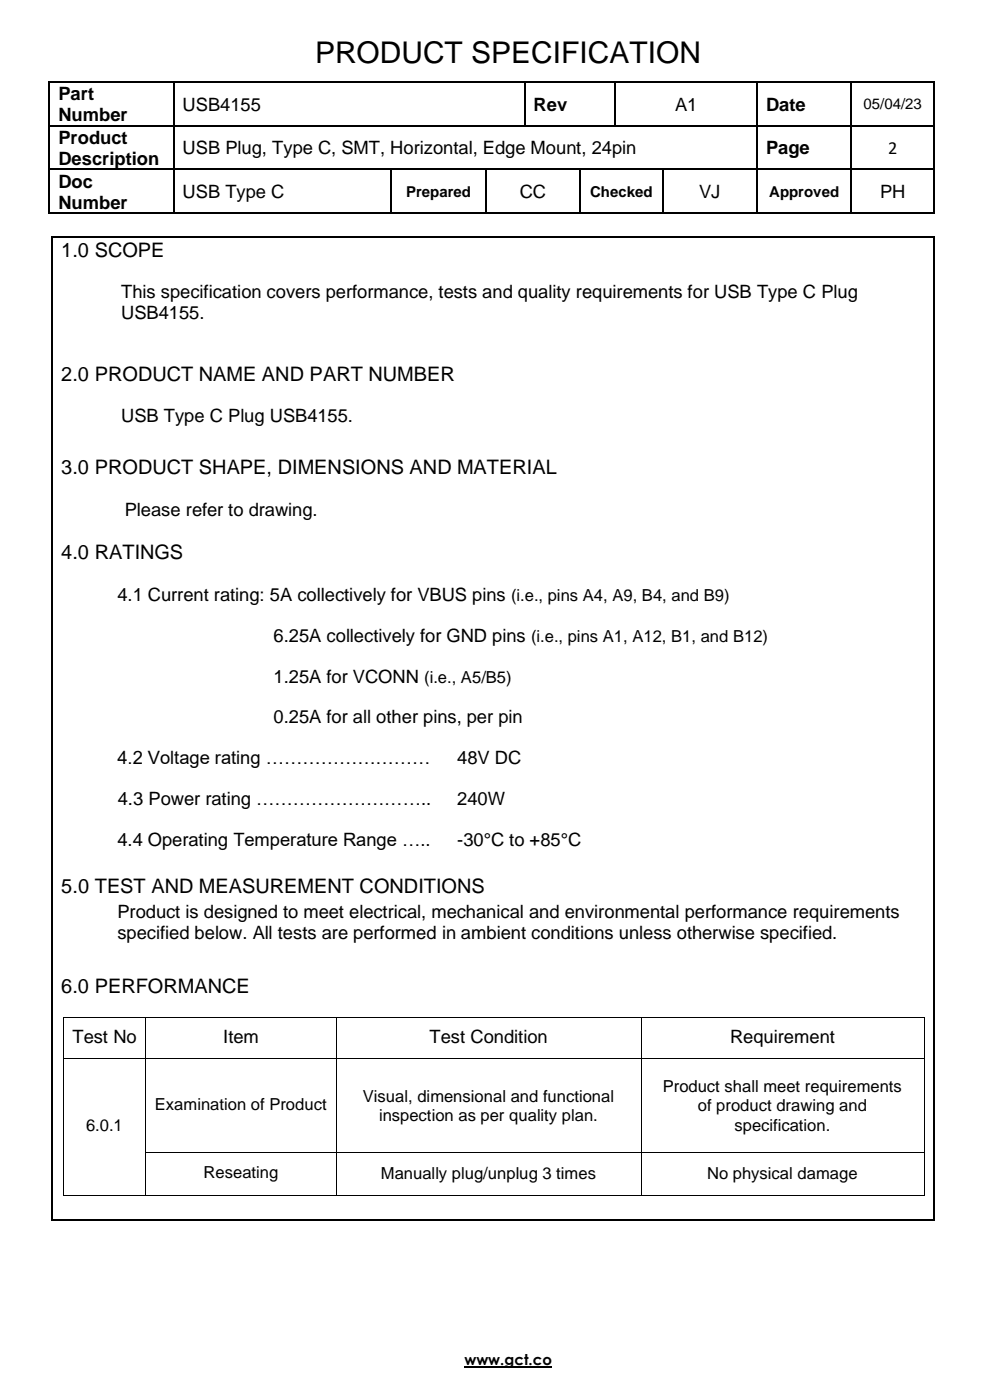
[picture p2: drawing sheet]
<svg xmlns="http://www.w3.org/2000/svg" width="210mm" height="297mm" viewBox="0 0 210 297" stroke-linecap="round" stroke-linejoin="round" font-family="sans-serif">
<defs><g id="words">
<text font-size="6.3" x="66.8" y="13.4">PRODUCT SPECIFICATION</text>
<g font-size="4.2">
<text x="13" y="54.5">1.0 SCOPE</text>
<text x="13" y="80.7">2.0 PRODUCT NAME AND PART NUMBER</text>
<text x="13" y="100.6">3.0 PRODUCT SHAPE, DIMENSIONS AND MATERIAL</text>
<text x="13" y="118.6">4.0 RATINGS</text>
<text x="13" y="189.4">5.0 TEST AND MEASUREMENT CONDITIONS</text>
<text x="13" y="210.6">6.0 PERFORMANCE</text>
</g>
<g font-size="3.9">
<text x="12.4" y="21.2">Part</text>
<text x="38.7" y="23.5">USB4155</text>
<text x="113.2" y="23.5">Rev</text>
<text x="143.2" y="23.5">A1</text>
<text x="162.5" y="23.5">Date</text>
<text x="12.4" y="25.7">Number</text>
<text x="12.4" y="30.5">Product</text>
<text x="12.4" y="35">Description</text>
<text x="38.7" y="32.7">USB Plug, Type C, SMT, Horizontal, Edge Mount, 24pin</text>
<text x="162.5" y="32.7">Page</text>
<text x="188.3" y="32.6">2</text>
<text x="12.4" y="39.8">Doc</text>
<text x="12.4" y="44.2">Number</text>
<text x="38.7" y="42">USB Type C</text>
<text x="110.2" y="42">CC</text>
<text x="148.3" y="42">VJ</text>
<text x="186.6" y="42">PH</text>
<text x="25.7" y="63.3">This specification covers performance, tests and quality requirements for USB Type C Plug</text>
<text x="25.7" y="67.7">USB4155.</text>
<text x="25.7" y="89.5">USB Type C Plug USB4155.</text>
<text x="26.5" y="109.4">Please refer to drawing.</text>
<text x="24.9" y="127.5">4.1 Current rating: 5A collectively for VBUS pins (i.e., pins A4, A9, B4, and B9)</text>
<text x="58" y="136.1">6.25A collectively for GND pins (i.e., pins A1, A12, B1, and B12)</text>
<text x="58" y="144.8">1.25A for VCONN (i.e., A5/B5)</text>
<text x="58" y="153.4">0.25A for all other pins, per pin</text>
<text x="24.9" y="162.1">4.2 Voltage rating ………………………</text>
<text x="97" y="162.1">48V DC</text>
<text x="25" y="170.8">4.3 Power rating ………………………..</text>
<text x="97" y="170.8">240W</text>
<text x="24.9" y="179.4">4.4 Operating Temperature Range …..</text>
<text x="97" y="179.4">-30°C to +85°C</text>
<text x="24.9" y="194.6">Product is designed to meet electrical, mechanical and environmental performance requirements</text>
<text x="24.9" y="199.1">specified below. All tests are performed in ambient conditions unless otherwise specified.</text>
<text x="15.4" y="221.3">Test No</text>
<text x="47.3" y="221.3">Item</text>
<text x="91.1" y="221.3">Test Condition</text>
<text x="154.8" y="221.3">Requirement</text>
</g>
<g font-size="3.5">
<text x="77" y="233.7">Visual, dimensional and functional</text>
<text x="140.6" y="231.7">Product shall meet requirements</text>
<text x="18.3" y="240">6.0.1</text>
<text x="32.9" y="235.5">Examination of Product</text>
<text x="80.4" y="237.8">inspection as per quality plan.</text>
<text x="148" y="235.7">of product drawing and</text>
<text x="155.8" y="239.8">specification.</text>
<text x="43.2" y="249.9">Reseating</text>
<text x="80.8" y="250.2">Manually plug/unplug 3 times</text>
<text x="150" y="250.2">No physical damage</text>
</g>
<g font-size="3.2">
<text x="183.1" y="23.2">05/04/23</text>
<text x="86.1" y="41.7">Prepared</text>
<text x="125.2" y="41.7">Checked</text>
<text x="163.1" y="41.7">Approved</text>
<text x="98.5" y="289.6">www.gct.co</text>
</g>
</g></defs>
<g fill="#000">
<path d="M10.3 17.2h.4v.4h-.4z" fill-rule="evenodd"/>
<path d="M10.3 17.2h.4v.4h-.4z" fill-rule="evenodd"/>
<path d="M36.7 17.2h.3v.4h-.3z" fill-rule="evenodd"/>
<path d="M111.1 17.2h.3v.4h-.3z" fill-rule="evenodd"/>
<path d="M130.4 17.2h.3v.4h-.3z" fill-rule="evenodd"/>
<path d="M160.4 17.2h.3v.4h-.3z" fill-rule="evenodd"/>
<path d="M180.4 17.2h.4v.4h-.4z" fill-rule="evenodd"/>
<path d="M197.9 17.2h.3v.4h-.3z" fill-rule="evenodd"/>
<path d="M197.9 17.2h.3v.4h-.3z" fill-rule="evenodd"/>
<path d="M10.3 26.5h.4v.3h-.4z" fill-rule="evenodd"/>
<path d="M10.3 35.8h.4v.3h-.4z" fill-rule="evenodd"/>
<path d="M36.7 26.5h.3v.3h-.3z" fill-rule="evenodd"/>
<path d="M36.7 35.8h.3v.3h-.3z" fill-rule="evenodd"/>
<path d="M82.9 35.8h.3v.3h-.3z" fill-rule="evenodd"/>
<path d="M102.9 35.8h.3v.3h-.3z" fill-rule="evenodd"/>
<path d="M111.1 26.5h.3v.3h-.3z" fill-rule="evenodd"/>
<path d="M122.9 35.8h.3v.3h-.3z" fill-rule="evenodd"/>
<path d="M130.4 26.5h.3v.3h-.3z" fill-rule="evenodd"/>
<path d="M140.4 35.8h.4v.3h-.4z" fill-rule="evenodd"/>
<path d="M160.4 26.5h.3v.3h-.3z" fill-rule="evenodd"/>
<path d="M160.4 35.8h.3v.3h-.3z" fill-rule="evenodd"/>
<path d="M180.4 26.5h.4v.3h-.4z" fill-rule="evenodd"/>
<path d="M180.4 35.8h.4v.3h-.4z" fill-rule="evenodd"/>
<path d="M197.9 26.5h.3v.3h-.3z" fill-rule="evenodd"/>
<path d="M197.9 35.8h.3v.3h-.3z" fill-rule="evenodd"/>
<path d="M10.3 45.1h.4v.3h-.4z" fill-rule="evenodd"/>
<path d="M10.3 45.1h.4v.3h-.4z" fill-rule="evenodd"/>
<path d="M10.9 50.2h.4v.3h-.4z" fill-rule="evenodd"/>
<path d="M10.9 50.2h.4v.3h-.4z" fill-rule="evenodd"/>
<path d="M36.7 45.1h.3v.3h-.3z" fill-rule="evenodd"/>
<path d="M82.9 45.1h.3v.3h-.3z" fill-rule="evenodd"/>
<path d="M102.9 45.1h.3v.3h-.3z" fill-rule="evenodd"/>
<path d="M122.9 45.1h.3v.3h-.3z" fill-rule="evenodd"/>
<path d="M140.4 45.1h.4v.3h-.4z" fill-rule="evenodd"/>
<path d="M160.4 45.1h.3v.3h-.3z" fill-rule="evenodd"/>
<path d="M180.4 45.1h.4v.3h-.4z" fill-rule="evenodd"/>
<path d="M197.9 45.1h.3v.3h-.3z" fill-rule="evenodd"/>
<path d="M197.9 45.1h.3v.3h-.3z" fill-rule="evenodd"/>
<path d="M197.9 50.2h.3v.3h-.3z" fill-rule="evenodd"/>
<path d="M197.9 50.2h.3v.3h-.3z" fill-rule="evenodd"/>
<path d="M13.3 215.7h.2v.2h-.2z" fill-rule="evenodd"/>
<path d="M13.3 215.7h.2v.2h-.2z" fill-rule="evenodd"/>
<path d="M30.8 215.7h.2v.2h-.2z" fill-rule="evenodd"/>
<path d="M71.3 215.7h.1v.2h-.1z" fill-rule="evenodd"/>
<path d="M135.9 215.7h.2v.2h-.2z" fill-rule="evenodd"/>
<path d="M195.9 215.7h.2v.2h-.2z" fill-rule="evenodd"/>
<path d="M195.9 215.7h.2v.2h-.2z" fill-rule="evenodd"/>
<path d="M13.3 224.4h.2v.2h-.2z" fill-rule="evenodd"/>
<path d="M30.8 224.4h.2v.2h-.2z" fill-rule="evenodd"/>
<path d="M71.3 224.4h.1v.2h-.1z" fill-rule="evenodd"/>
<path d="M135.9 224.4h.2v.2h-.2z" fill-rule="evenodd"/>
<path d="M195.9 224.4h.2v.2h-.2z" fill-rule="evenodd"/>
<path d="M10.9 258.6h.4v.4h-.4z" fill-rule="evenodd"/>
<path d="M10.9 258.6h.4v.4h-.4z" fill-rule="evenodd"/>
<path d="M13.3 244.3h.2v.2h-.2z" fill-rule="evenodd"/>
<path d="M13.3 253.4h.2v.2h-.2z" fill-rule="evenodd"/>
<path d="M13.3 253.4h.2v.2h-.2z" fill-rule="evenodd"/>
<path d="M30.8 244.3h.2v.2h-.2z" fill-rule="evenodd"/>
<path d="M30.8 253.4h.2v.2h-.2z" fill-rule="evenodd"/>
<path d="M71.3 244.3h.1v.2h-.1z" fill-rule="evenodd"/>
<path d="M71.3 253.4h.1v.2h-.1z" fill-rule="evenodd"/>
<path d="M135.9 244.3h.2v.2h-.2z" fill-rule="evenodd"/>
<path d="M135.9 253.4h.2v.2h-.2z" fill-rule="evenodd"/>
<path d="M195.9 244.3h.2v.2h-.2z" fill-rule="evenodd"/>
<path d="M195.9 253.4h.2v.2h-.2z" fill-rule="evenodd"/>
<path d="M195.9 253.4h.2v.2h-.2z" fill-rule="evenodd"/>
<path d="M197.9 258.6h.3v.4h-.3z" fill-rule="evenodd"/>
<path d="M197.9 258.6h.3v.4h-.3z" fill-rule="evenodd"/>
</g>
<g fill="none" stroke="#000" stroke-width=".34">
<path d="M10.5 17.6v8.9M10.7 17.4h26M36.8 17.6v8.9M37 17.4h74.1M111.3 17.6v8.9M111.4 17.4h19M130.7 17.4h29.7M160.6 17.6v8.9M160.7 17.4h19.7M180.6 17.6v8.9M180.8 17.4h17.1M198.1 17.6v8.9"/>
<path d="M10.5 26.8v9M10.5 36.1v9M10.7 26.7h26M10.7 35.9h26M36.8 26.8v9M36.8 36.1v9M37 26.7h74.1M37 35.9h45.9M83 36.1v9M83.2 35.9h19.7M103 36.1v9M103.2 35.9h19.7"/>
<path d="M111.4 26.7h19M123 36.1v9M123.2 35.9h17.2M130.7 26.7h29.7M140.6 36.1v9M140.8 35.9h19.6M160.6 26.8v9M160.6 36.1v9M160.7 26.7h19.7M160.7 35.9h19.7M180.6 26.8v9M180.6 36.1v9"/>
<path d="M180.8 26.7h17.1M180.8 35.9h17.1M198.1 26.8v9M198.1 36.1v9M10.7 45.3h26M11.1 50.5v208.1M11.3 50.3h186.6M37 45.3h45.9M83.2 45.3h19.7M103.2 45.3h19.7M123.2 45.3h17.2M140.8 45.3h19.6"/>
<path d="M160.7 45.3h19.7M180.8 45.3h17.1M198.1 50.5v208.1M11.3 258.8h186.6"/>
</g>
<path d="M130.5 17.6v8.9" fill="none" stroke="#000" stroke-width=".35"/>
<path d="M98.5 290h18.5" fill="none" stroke="#000" stroke-width=".3"/>
<g fill="none" stroke="#000" stroke-width=".21">
<path d="M13.4 215.9v8.5M13.5 215.8h17.3M30.9 215.9v8.5M31 215.8h40.3M71.3 215.9v8.5M71.4 215.8h64.5M136 215.9v8.5M136.1 215.8h59.8M196 215.9v8.5M13.4 224.6v19.7M13.5 224.5h17.3M30.9 224.6v19.7"/>
<path d="M31 224.5h40.3M71.3 224.6v19.7M71.4 224.5h64.5M136 224.6v19.7M136.1 224.5h59.8M196 224.6v19.7M13.4 244.5v8.9M13.5 253.5h17.3M30.9 244.5v8.9M31 244.4h40.3M31 253.5h40.3M71.3 244.5v8.9"/>
<path d="M71.4 244.4h64.5M71.4 253.5h64.5M136 244.5v8.9M136.1 244.4h59.8M136.1 253.5h59.8M196 244.5v8.9"/>
</g>
<use href="#words"/>
</svg>
